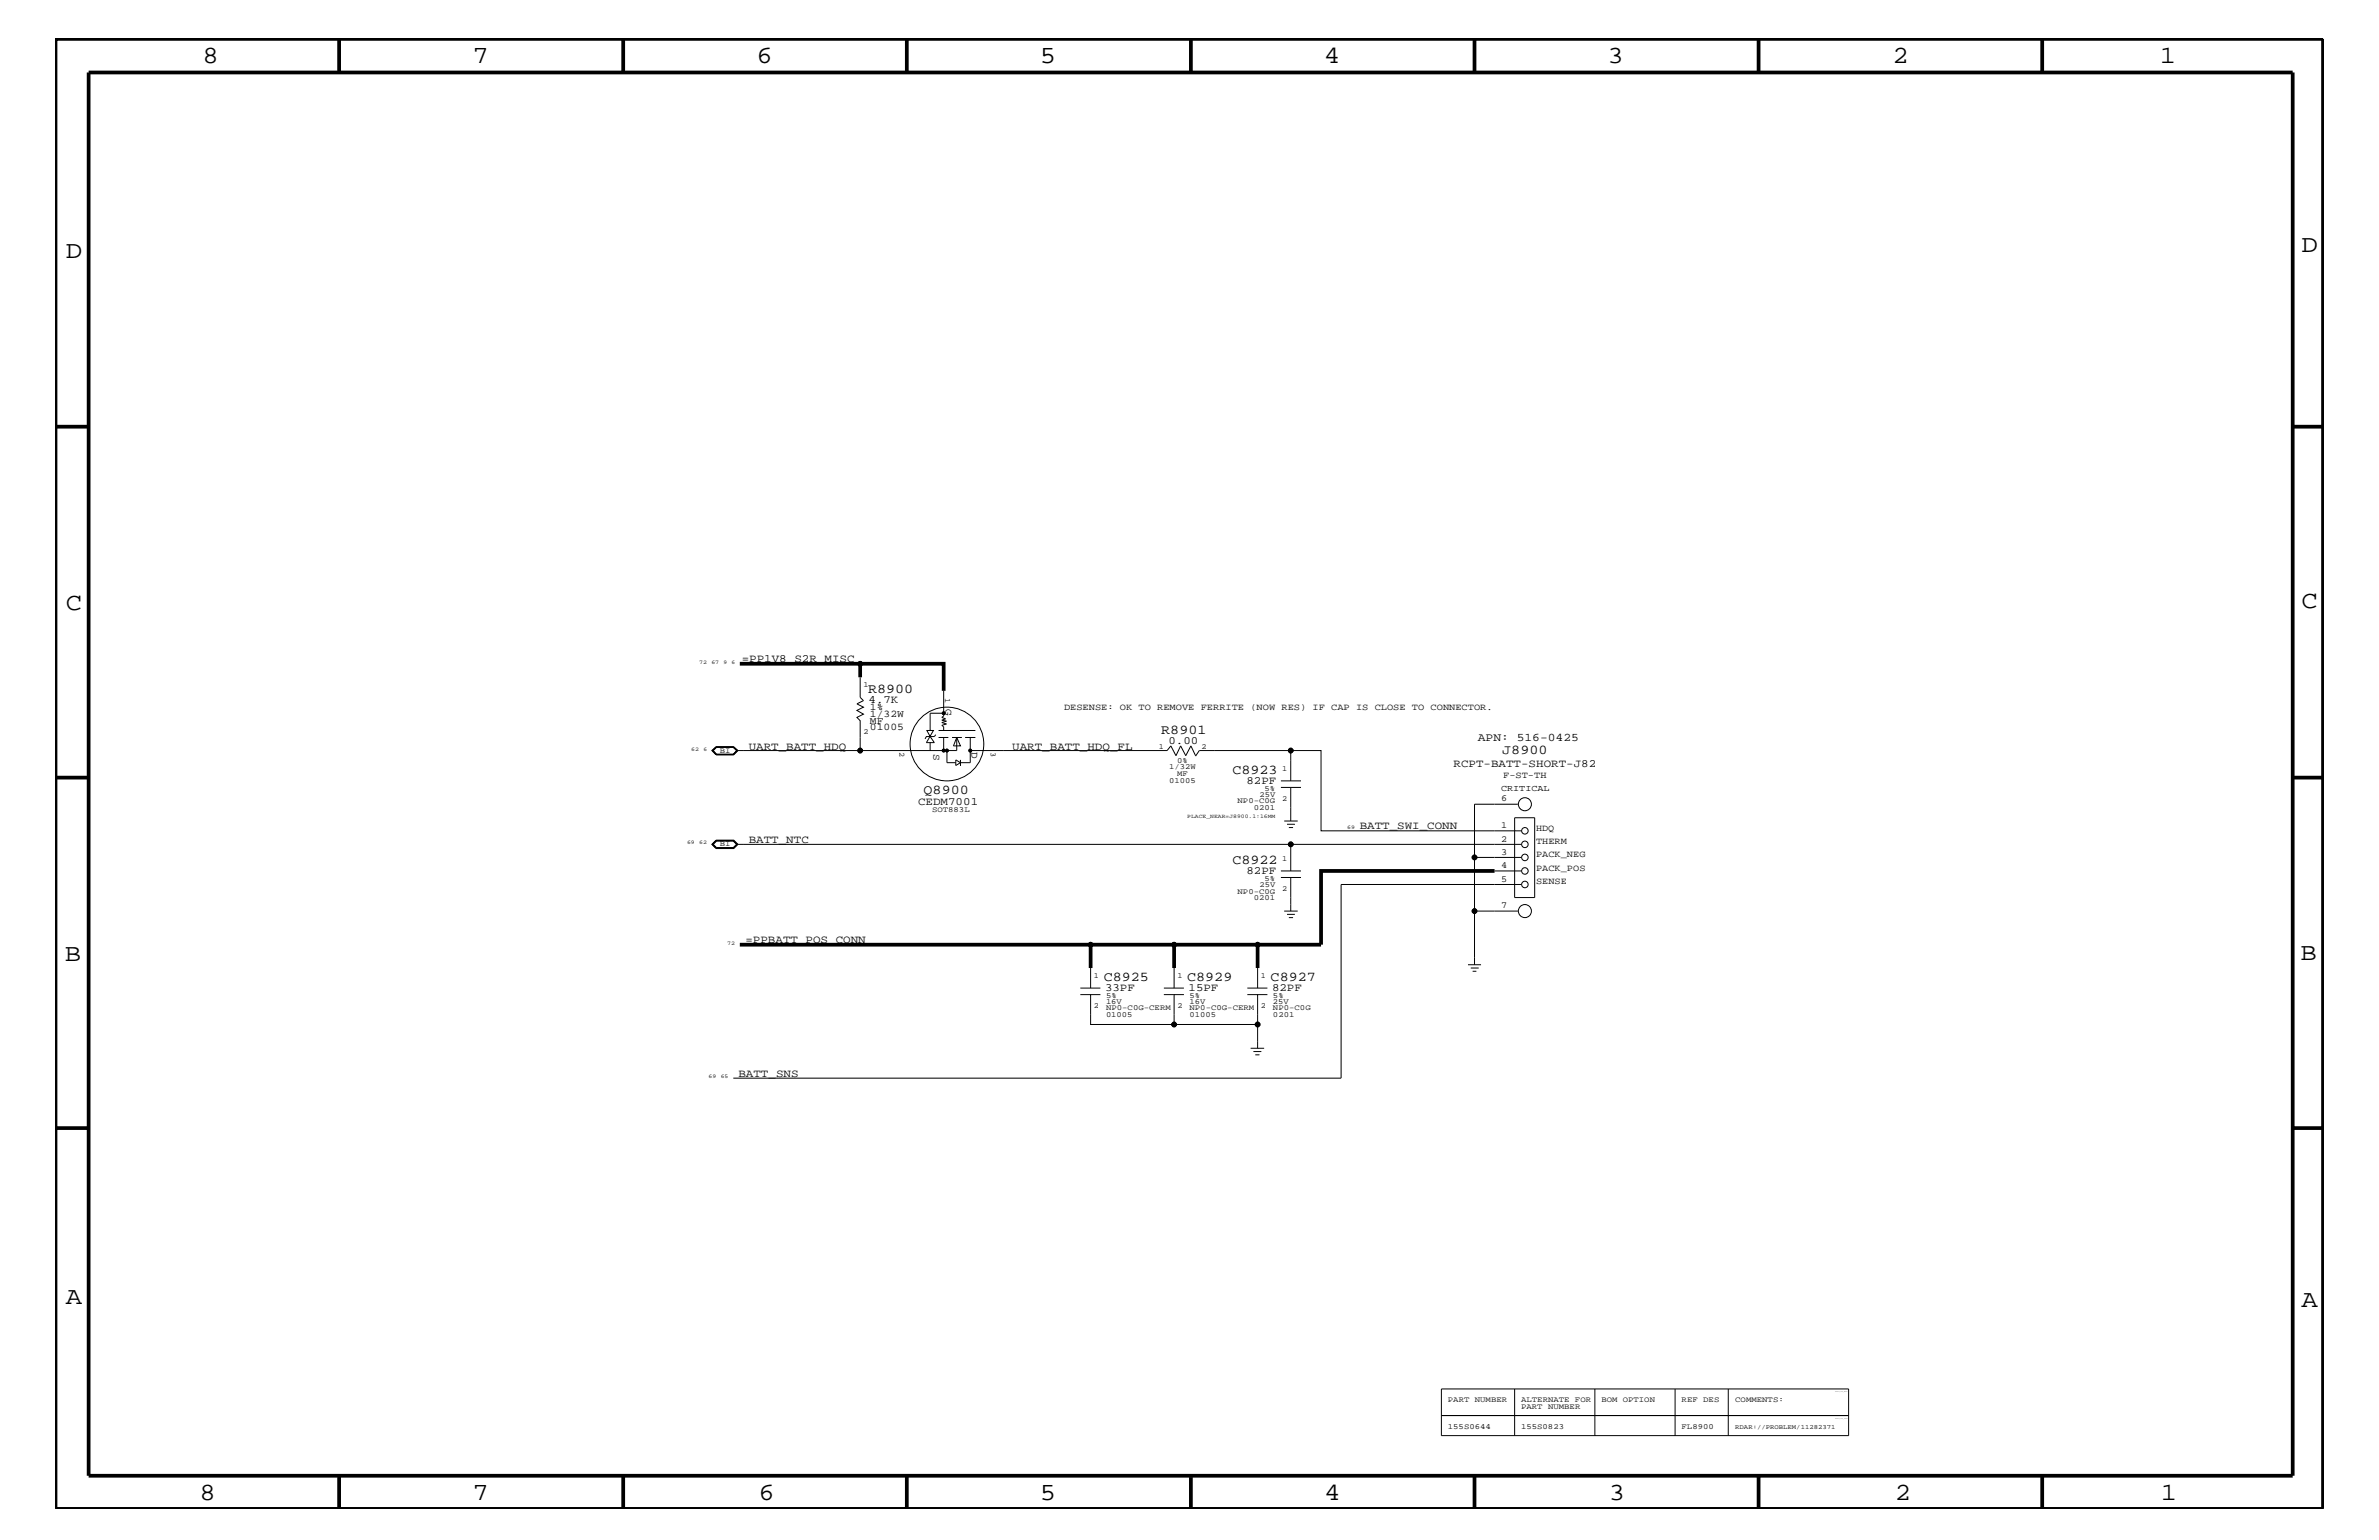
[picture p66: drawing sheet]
<svg xmlns="http://www.w3.org/2000/svg" width="432mm" height="279mm" viewBox="0 0 432 279" stroke-linecap="round" stroke-linejoin="round" font-family="sans-serif">
<defs><g id="words">
<g font-size="4.5">
<text x="36.7" y="11.5">8</text>
<text x="85.8" y="11.5">7</text>
<text x="137.3" y="11.5">6</text>
<text x="188.7" y="11.5">5</text>
<text x="240.3" y="11.5">4</text>
<text x="291.8" y="11.5">3</text>
<text x="343.5" y="11.5">2</text>
<text x="392" y="11.5">1</text>
<text x="11.9" y="46.8">D</text>
<text x="417.7" y="45.7">D</text>
<text x="11.9" y="110.6">C</text>
<text x="417.7" y="110.3">C</text>
<text x="11.8" y="174.3">B</text>
<text x="417.6" y="174.2">B</text>
<text x="11.9" y="236.7">A</text>
<text x="417.7" y="237.1">A</text>
<text x="36.2" y="272.1">8</text>
<text x="85.8" y="272.1">7</text>
<text x="137.7" y="272.1">6</text>
<text x="188.7" y="272.1">5</text>
<text x="240.4" y="272.1">4</text>
<text x="292" y="272.1">3</text>
<text x="343.9" y="272.1">2</text>
<text x="392.2" y="272.1">1</text>
</g>
<g font-size="2.5">
<text x="157.6" y="125.8">R8900</text>
<text x="210.8" y="133.2">R8901</text>
<text x="272.7" y="136.8">J8900</text>
<text x="223.7" y="140.4">C8923</text>
<text x="167.6" y="144">Q8900</text>
<text x="223.7" y="156.8">C8922</text>
<text x="200.3" y="178">C8925</text>
<text x="215.5" y="178">C8929</text>
<text x="230.6" y="178">C8927</text>
</g>
<text font-size="2.1" x="268.2" y="134.4">APN: 516-0425</text>
<g font-size="2">
<text x="134.6" y="120.2">=PP1V8_S2R_MISC</text>
<text x="157.6" y="127.6">4.7K</text>
<text x="135.9" y="136">UART_BATT_HDQ</text>
<text x="183.7" y="136">UART_BATT_HDQ_FL</text>
<text x="212.1" y="134.9">0.00</text>
<text x="226.2" y="142.3">82PF</text>
<text x="263.8" y="139.2">RCPT-BATT-SHORT-J82</text>
<text x="166.6" y="146">CEDM7001</text>
<text x="135.9" y="152.9">BATT_NTC</text>
<text x="246.8" y="150.5">BATT_SWI_CONN</text>
<text x="226.2" y="158.6">82PF</text>
<text x="135.3" y="171.1">=PPBATT_POS_CONN</text>
<text x="200.6" y="179.9">33PF</text>
<text x="215.7" y="179.9">15PF</text>
<text x="230.9" y="179.9">82PF</text>
<text x="134" y="195.4">BATT_SNS</text>
</g>
<g font-size="1.9">
<text x="157.9" y="130.2">1/32W</text>
<text x="157.9" y="131.3">MF</text>
<text x="157.9" y="128.9">1%</text>
<text x="171.6" y="128.7" transform="rotate(90 171.6 128.7)">G</text>
<text x="157.9" y="132.5">01005</text>
<text x="169.4" y="136.8" transform="rotate(90 169.4 136.8)">S</text>
<text x="176.4" y="136.4" transform="rotate(90 176.4 136.4)">D</text>
</g>
<g font-size="1.7">
<text x="193.1" y="128.9">DESENSE: OK TO REMOVE FERRITE (NOW RES) IF CAP IS CLOSE TO CONNECTOR.</text>
<text x="272.8" y="141.1">F-ST-TH</text>
<text x="272.5" y="145.4">6</text>
<text x="272.5" y="150.2">1</text>
<text x="272.5" y="152.7">2</text>
<text x="272.5" y="155.1">3</text>
<text x="278.8" y="155.6">PACK_NEG</text>
<text x="278.8" y="150.7">HDQ</text>
<text x="278.8" y="153.2">THERM</text>
<text x="272.5" y="157.5">4</text>
<text x="272.5" y="160">5</text>
<text x="278.8" y="158">PACK_POS</text>
<text x="278.8" y="160.5">SENSE</text>
<text x="272.5" y="164.8">7</text>
</g>
<text font-size="1.6" x="272.5" y="143.5">CRITICAL</text>
<g font-size="1.4">
<text x="156.7" y="124.7">1</text>
<text x="171.5" y="126.7" transform="rotate(90 171.5 126.7)">1</text>
<text x="130.6" y="136.6">BI</text>
<text x="156.7" y="133.2">2</text>
<text x="163.2" y="136.4" transform="rotate(90 163.2 136.4)">2</text>
<text x="179.8" y="136.4" transform="rotate(90 179.8 136.4)">3</text>
<text x="210.3" y="135.8">1</text>
<text x="218.1" y="135.8">2</text>
<text x="212.2" y="142">01005</text>
<text x="212.2" y="139.6">1/32W</text>
<text x="213.7" y="138.4">0%</text>
<text x="213.7" y="140.8">MF</text>
<text x="229.5" y="143.5">5%</text>
<text x="232.7" y="139.8">1</text>
<text x="169.2" y="147.3">SOT883L</text>
<text x="224.6" y="145.7">NP0-C0G</text>
<text x="227.6" y="147">0201</text>
<text x="228.6" y="144.6">25V</text>
<text x="232.7" y="145.3">2</text>
<text x="130.6" y="153.5">BI</text>
<text x="228.6" y="160.9">25V</text>
<text x="229.5" y="159.9">5%</text>
<text x="232.7" y="156.2">1</text>
<text x="232.7" y="161.7">2</text>
<text x="224.6" y="162.2">NP0-C0G</text>
<text x="227.6" y="163.4">0201</text>
<text x="198.5" y="177.4">1</text>
<text x="213.7" y="177.4">1</text>
<text x="228.9" y="177.4">1</text>
<text x="198.5" y="182.9">2</text>
<text x="200.7" y="182.1">16V</text>
<text x="200.7" y="183.3">NP0-C0G-CERM</text>
<text x="200.7" y="181">5%</text>
<text x="200.7" y="184.6">01005</text>
<text x="213.7" y="182.9">2</text>
<text x="215.9" y="183.3">NP0-C0G-CERM</text>
<text x="215.9" y="184.6">01005</text>
<text x="215.9" y="182.1">16V</text>
<text x="215.9" y="181">5%</text>
<text x="228.9" y="182.9">2</text>
<text x="231.1" y="182.1">25V</text>
<text x="231.1" y="181">5%</text>
<text x="231.1" y="184.6">0201</text>
<text x="231.1" y="183.3">NP0-C0G</text>
<text x="262.8" y="254.4">PART NUMBER</text>
<text x="276.1" y="254.4">ALTERNATE FOR</text>
<text x="276.1" y="255.6">PART NUMBER</text>
<text x="290.7" y="254.4">BOM OPTION</text>
<text x="305.2" y="254.4">REF DES</text>
<text x="315" y="254.4">COMMENTS:</text>
<text x="262.8" y="259.3">155S0644</text>
<text x="276.1" y="259.3">155S0823</text>
<text x="305.2" y="259.3">FL8900</text>
</g>
<text font-size="1.2" x="315" y="259.3">RDAR://PROBLEM/11282371</text>
<g font-size="1">
<text x="126.9" y="120.4">72</text>
<text x="129.1" y="120.4">67</text>
<text x="131.3" y="120.4">9</text>
<text x="132.8" y="120.4">6</text>
<text x="125.5" y="136.2">62</text>
<text x="127.7" y="136.2">6</text>
<text x="215.5" y="148.4">PLACE_NEAR=J8900.1:16MM</text>
<text x="124.7" y="153.2">69</text>
<text x="126.9" y="153.2">62</text>
<text x="244.5" y="150.5">69</text>
<text x="132" y="171.4">72</text>
<text x="128.6" y="195.6">69</text>
<text x="130.8" y="195.6">65</text>
</g>
</g></defs>
<g fill="none" stroke="#000" stroke-width=".18">
<path d="M130 135.5h3.1l.8 .7-.8 .7h-3.1M130 135.5h3.2l.7 .7-.7 .7h-3.2M130 135.5l-.8 .7 .8 .7M130 135.5l-.7 .7 .7 .7M130 135.6h3.1l.6 .6h22.4M130 135.6h3.1l.7 .6-.7 .6h-3.1M130 135.6l-.6 .6 .6 .6M130 135.6l-.5 .6 .5 .6M133.7 136.2l-.6 .6h-3.1M156.1 122.9v3.6l.6 .6-1.2 .6 1.2 .6-1.2 .6 1.2 .7-1.2 .6 .6 .6v5.4h17.6v-2.4M168.2 132.5l1.4 2.2h-1.5l1.3-2.2zM168.8 134.7v1.5"/>
<path d="M169.8 133.3l-.2 .3h-1.5l-.2 .5M170.3 133.8h1.8M170.3 132.5h6.7M171.3 129.4h-2.5v3.1M171.3 125.3v4.6l-.4 .3 .7 .2-.7 .3 .9 .1-.9 .3 .9 .2-.9 .3 .4 .3v.6M171.3 133.8v2.4M171.9 136.2v2.2h1.6M172.8 133.8h1.8M173.7 133.8l.6 1.5h-1.2zM174.3 137.9v1.1M175.2 133.8h1.8M176.1 133.8v4.6h-1.8l-.8-.5v1l.8-.5"/>
<path d="M176.1 136.2h35.7l.7-.9 .9 1.8 .9-1.8 .9 1.8 1-1.8 .8 1.8M217 137.2l.7-1h16.6v5.5M234.3 136.2h5.5v14.5h36.3M129.2 153.2l.8-.8h3.2l.7 .8-.7 .8h-3.2zM129.4 153.2l.6-.7h3.1l.7 .7-.7 .7h-3.1zM130 152.5h3.1l.8 .7-.8 .7h-3.1l-.7-.7zM133.7 153.2l-.6 .6h-3.1l-.5-.6 .5-.6h3.1l.6 .6h100.6M232.5 158h3.6M232.5 159.2h3.6M232.5 142.9h3.6M232.5 141.7h3.6M233.1 149h2.4"/>
<path d="M233.6 149.5h1.4M233.9 150.1h.8M234.3 142.9v6.1M234.3 159.2v6.1M267.6 155.6v19.4M271.3 158h4.8M274.9 148.4h3.7v14.4h-3.7zM275.5 145.9h-7.9v9.7h8.5M276.1 153.2h-41.8v4.8M196.1 179.3h3.6M198 175.6v3.7M211.2 179.3h3.7"/>
<path d="M213.1 175.6v3.7M226.4 179.3h3.6M228.3 175.6v3.7M233.1 165.3h2.4M233.6 165.9h1.4M233.9 166.5h.8M266.4 175h2.4M267 175.6h1.4M267.3 176.2h.7M267.6 165.3h7.9M276.1 160.5h-32.7v35.1h-110.3M196.1 180.5h3.6"/>
<path d="M198 180.5v5.4h15.1v-5.4M211.2 180.5h3.7M213.1 185.9h15.2M226.4 180.5h3.6M227 190.2h2.4M227.5 190.8h1.4M227.8 191.4h.8M228.3 180.5v9.7M261.6 252h73.9v8.5h-73.9zM261.6 256.8h73.9M274.9 252v8.5M289.5 252v8.5"/>
<path d="M304 252v8.5M313.7 252v8.5"/>
<circle cx="156.1" cy="120.4" r=".42"/>
<circle cx="156.1" cy="136.2" r=".42"/>
<circle cx="171.3" cy="129.4" r=".25"/>
<circle cx="171.3" cy="136.2" r=".25"/>
<circle cx="171.9" cy="135" r="6.7"/>
<circle cx="171.9" cy="136.2" r=".25"/>
<circle cx="176.1" cy="136.2" r=".25"/>
<circle cx="234.3" cy="136.2" r=".42"/>
<circle cx="234.3" cy="153.2" r=".42"/>
<circle cx="267.6" cy="155.6" r=".42"/>
<circle cx="276.8" cy="145.9" r="1.19"/>
<circle cx="276.8" cy="150.7" r=".59"/>
<circle cx="276.8" cy="158" r=".59"/>
<circle cx="276.8" cy="155.6" r=".59"/>
<circle cx="276.8" cy="153.2" r=".59"/>
<circle cx="198" cy="171.4" r=".42"/>
<circle cx="213.1" cy="171.4" r=".42"/>
<circle cx="228.3" cy="171.4" r=".42"/>
<circle cx="267.6" cy="165.3" r=".42"/>
<circle cx="276.8" cy="165.3" r="1.19"/>
<circle cx="276.8" cy="160.5" r=".59"/>
<circle cx="213.1" cy="185.9" r=".42"/>
<circle cx="228.3" cy="185.9" r=".42"/>
</g>
<g fill="#000">
<circle cx="156.1" cy="120.4" r=".42"/>
<circle cx="156.1" cy="136.2" r=".42"/>
<circle cx="171.3" cy="129.4" r=".25"/>
<circle cx="171.3" cy="136.2" r=".25"/>
<circle cx="171.9" cy="136.2" r=".25"/>
<circle cx="176.1" cy="136.2" r=".25"/>
<circle cx="234.3" cy="136.2" r=".42"/>
<circle cx="234.3" cy="153.2" r=".42"/>
<circle cx="267.6" cy="155.6" r=".42"/>
<circle cx="198" cy="171.4" r=".42"/>
<circle cx="213.1" cy="171.4" r=".42"/>
<circle cx="228.3" cy="171.4" r=".42"/>
<circle cx="267.6" cy="165.3" r=".42"/>
<circle cx="213.1" cy="185.9" r=".42"/>
<circle cx="228.3" cy="185.9" r=".42"/>
</g>
<g fill="none" stroke="#000" stroke-width=".68" stroke-linecap="butt">
<path d="M10.1 7.1h411.5v266.7h-411.5zM16.1 13.2h400v254.5h-400zM61.6 7.1v6.1M113.1 7.1v6.1M164.6 7.1v6.1M216.2 7.1v6.1M267.6 7.1v6.1M319.2 7.1v6.1M370.7 7.1v6.1M10.1 77.4h6M416.1 77.4h5.5M134.3 120.4h21.8v2.5"/>
<path d="M156.1 120.4h15.2v4.9M10.1 141.1h6M271.3 158h-31.5v13.4h-105.5M416.1 141.1h5.5M198 171.4v4.2M213.1 171.4v4.2M228.3 171.4v4.2M10.1 204.7h6M416.1 204.7h5.5M61.6 267.7v6.1M113.1 267.7v6.1M164.6 267.7v6.1"/>
<path d="M216.2 268v5.8M267.6 267.7v6.1M319.2 267.7v6.1M370.7 267.7v6.1"/>
</g>
<use href="#words"/>
</svg>
